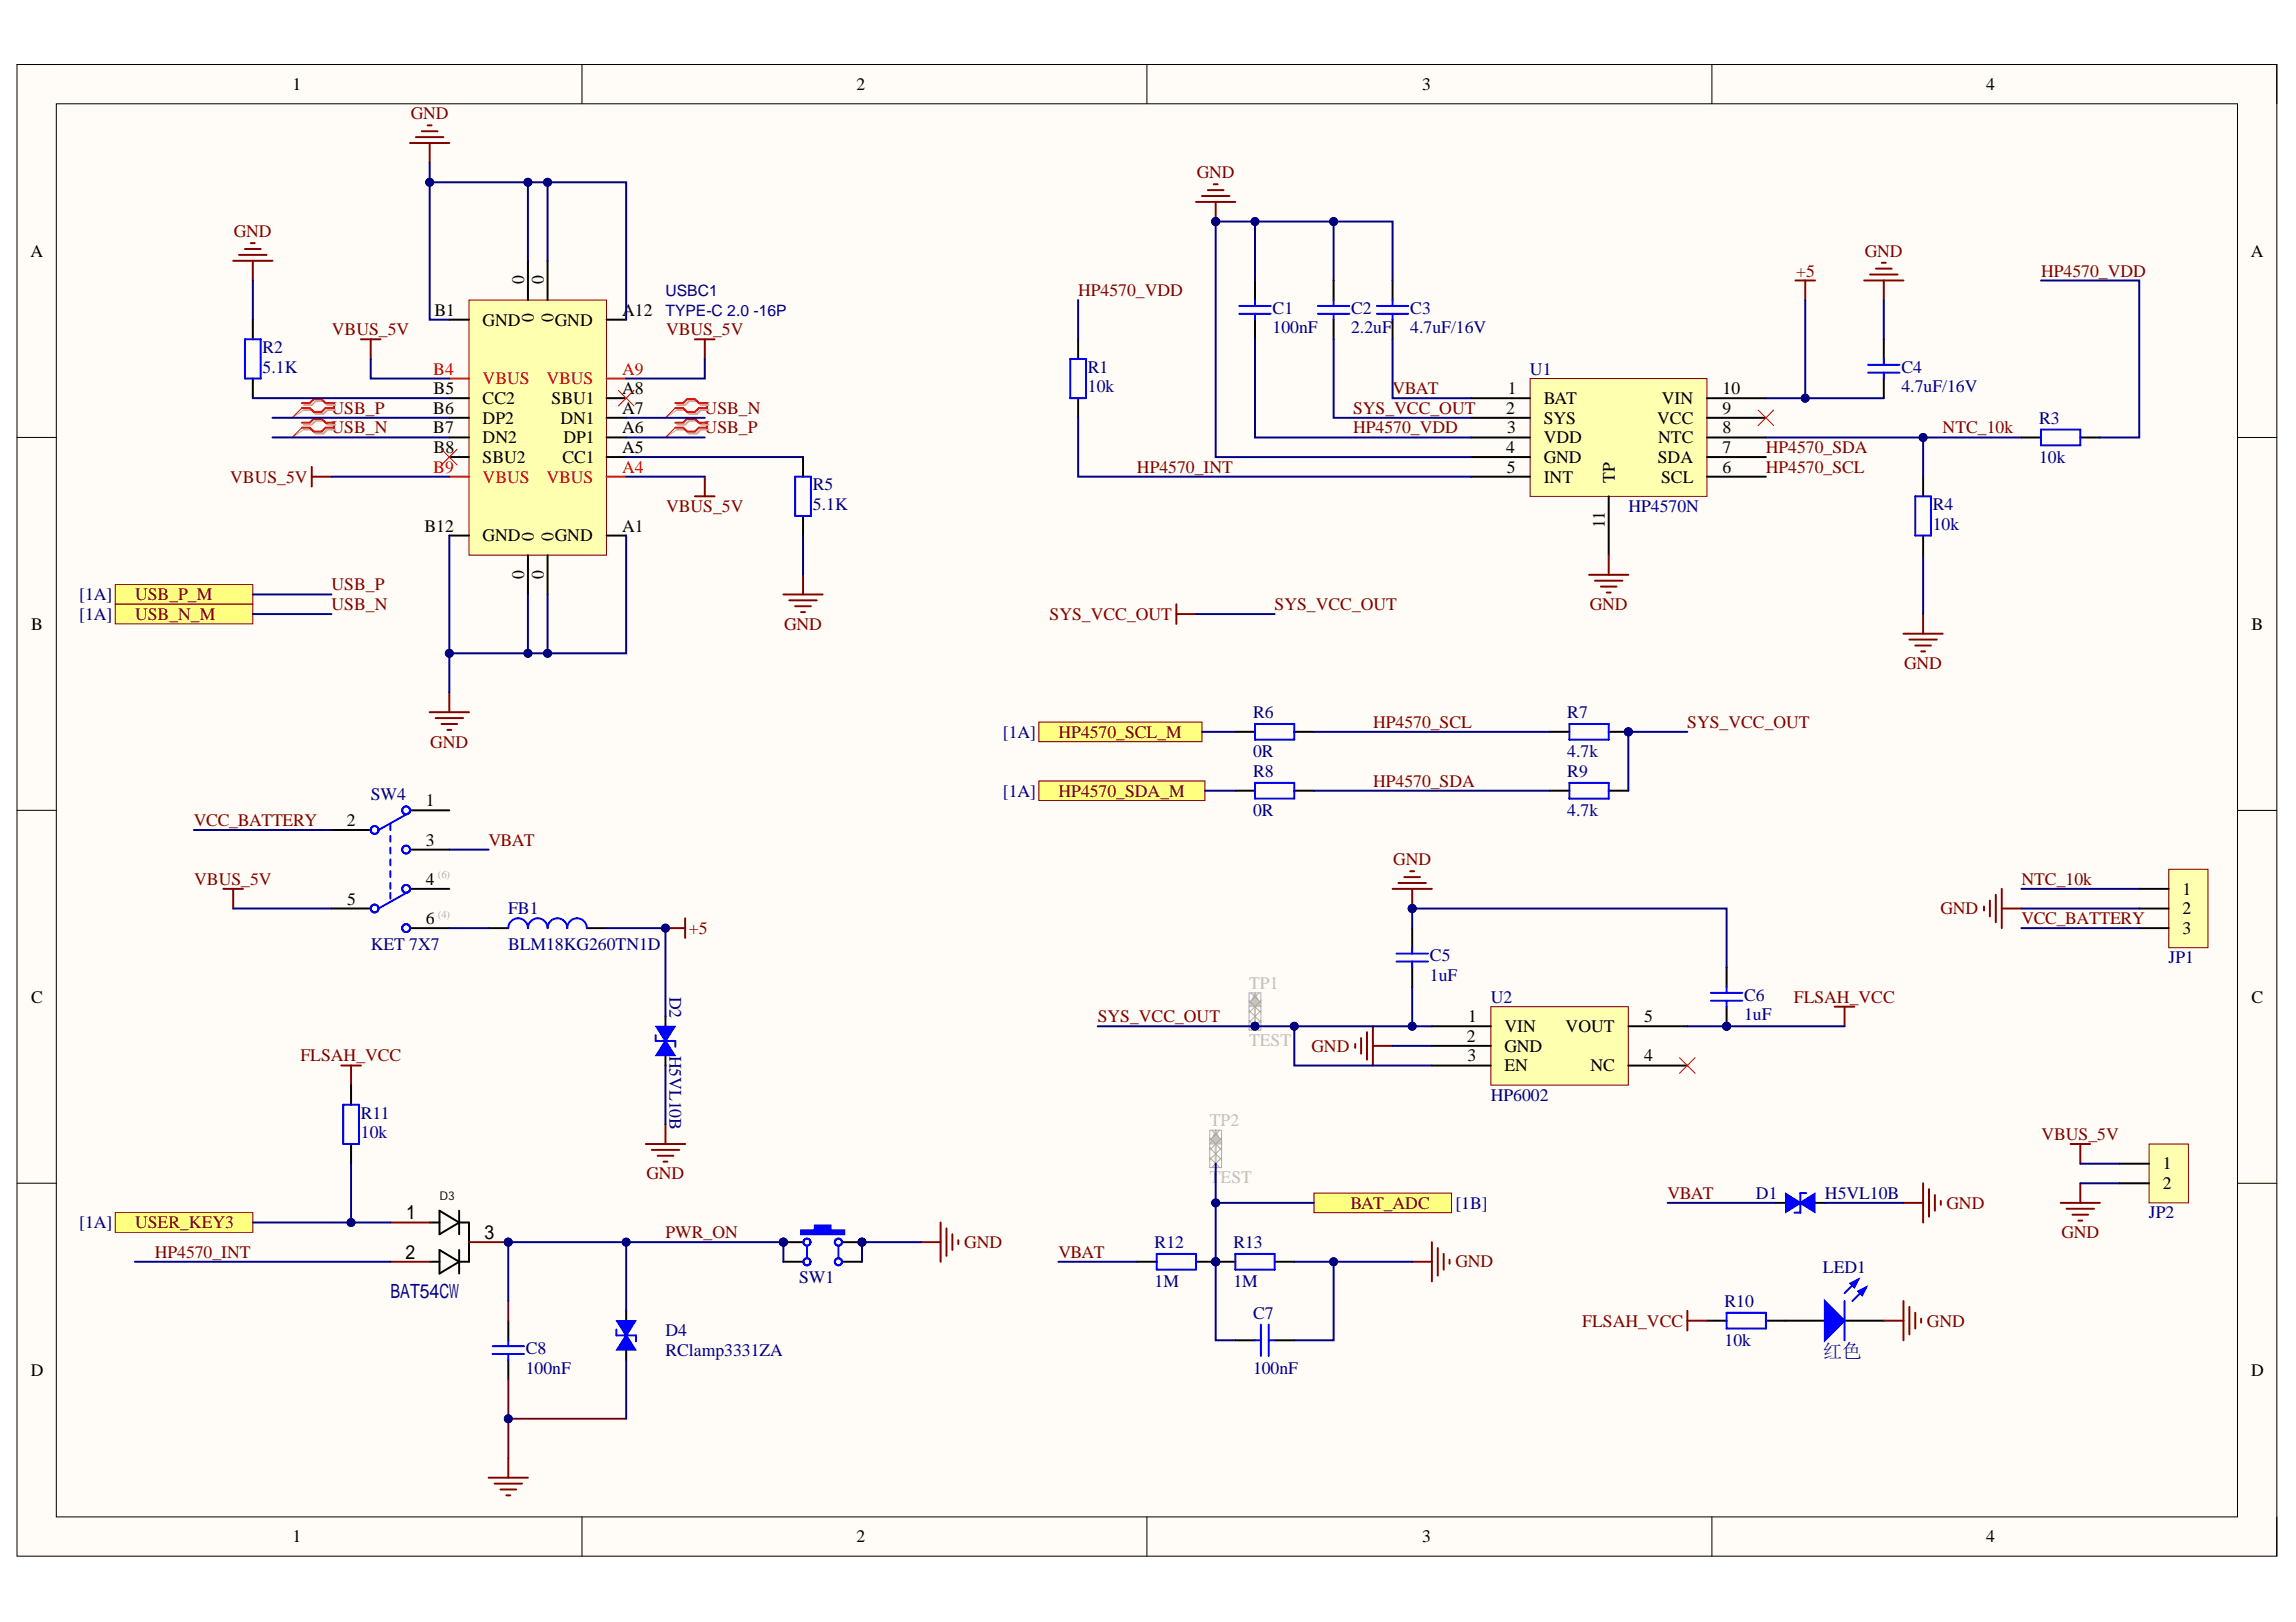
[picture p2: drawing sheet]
<svg xmlns="http://www.w3.org/2000/svg" width="297mm" height="210mm" viewBox="0 0 297 210" stroke-linecap="round" stroke-linejoin="round" font-family="sans-serif">
<defs><g id="words">
<g font-size="2.5" fill="#000080">
<text x="50.5" y="168">BAT54CW</text>
<text x="235.8" y="175.7">红色</text>
</g>
<g font-size="2.3">
<text x="37.9" y="11.7">1</text>
<text x="110.8" y="11.7">2</text>
<text x="184" y="11.7">3</text>
<text x="257" y="11.7">4</text>
<text x="3.9" y="33.2">A</text>
<text x="291.2" y="33.2">A</text>
<text x="56.2" y="40.9">B1</text>
<text x="67.8" y="36.8" transform="rotate(-90 67.8 36.8)">0</text>
<text x="69.1" y="41.7" transform="rotate(-90 69.1 41.7)">0</text>
<text x="70.4" y="36.8" transform="rotate(-90 70.4 36.8)">0</text>
<text x="71.6" y="41.7" transform="rotate(-90 71.6 41.7)">0</text>
<text x="80.5" y="40.9">A12</text>
<text x="62.4" y="42.1">GND</text>
<text x="71.8" y="42.1">GND</text>
<text x="56.1" y="53.5">B6</text>
<text x="56.1" y="51">B5</text>
<text x="62.4" y="52.3">CC2</text>
<text x="71.4" y="52.3">SBU1</text>
<text x="80.5" y="53.5">A7</text>
<text x="80.5" y="51">A8</text>
<text x="194.9" y="53.5">2</text>
<text x="195.1" y="51">1</text>
<text x="199.7" y="52.3">BAT</text>
<text x="215" y="52.3">VIN</text>
<text x="222.9" y="53.5">9</text>
<text x="222.9" y="51">10</text>
<text x="56.1" y="56.1">B7</text>
<text x="56.1" y="58.6">B8</text>
<text x="62.4" y="54.8">DP2</text>
<text x="62.4" y="57.3">DN2</text>
<text x="62.4" y="59.9">SBU2</text>
<text x="72.5" y="54.8">DN1</text>
<text x="72.8" y="59.9">CC1</text>
<text x="72.9" y="57.3">DP1</text>
<text x="80.5" y="58.6">A5</text>
<text x="80.5" y="56.1">A6</text>
<text x="194.9" y="58.6">4</text>
<text x="195" y="56.1">3</text>
<text x="199.7" y="54.8">SYS</text>
<text x="199.7" y="57.3">VDD</text>
<text x="199.7" y="59.9">GND</text>
<text x="214.4" y="54.8">VCC</text>
<text x="214.5" y="59.9">SDA</text>
<text x="214.5" y="57.3">NTC</text>
<text x="222.9" y="58.6">7</text>
<text x="222.9" y="56.1">8</text>
<text x="194.9" y="61.2">5</text>
<text x="199.7" y="62.5">INT</text>
<text x="208.9" y="62.5" transform="rotate(-90 208.9 62.5)">TP</text>
<text x="214.9" y="62.5">SCL</text>
<text x="222.9" y="61.2">6</text>
<text x="54.9" y="68.8">B12</text>
<text x="62.4" y="70.1">GND</text>
<text x="69.1" y="70.1" transform="rotate(-90 69.1 70.1)">0</text>
<text x="71.6" y="70.1" transform="rotate(-90 71.6 70.1)">0</text>
<text x="71.8" y="70.1">GND</text>
<text x="80.5" y="68.8">A1</text>
<text x="207.6" y="68.3" transform="rotate(-90 207.6 68.3)">11</text>
<text x="67.8" y="74.9" transform="rotate(-90 67.8 74.9)">0</text>
<text x="70.4" y="74.9" transform="rotate(-90 70.4 74.9)">0</text>
<text x="4" y="81.5">B</text>
<text x="291.3" y="81.5">B</text>
<text x="44.9" y="106.9">2</text>
<text x="55.1" y="104.3">1</text>
<text x="55.1" y="109.4">3</text>
<text x="44.9" y="117.1">5</text>
<text x="55.1" y="114.5">4</text>
<text x="55.1" y="119.6">6</text>
<text x="282.3" y="115.8">1</text>
<text x="282.3" y="118.3">2</text>
<text x="282.3" y="120.9">3</text>
<text x="4" y="129.7">C</text>
<text x="291.3" y="129.7">C</text>
<text x="189.8" y="134.8">2</text>
<text x="189.9" y="137.4">3</text>
<text x="189.9" y="132.3">1</text>
<text x="194.6" y="133.5">VIN</text>
<text x="194.6" y="136.1">GND</text>
<text x="202.5" y="133.5">VOUT</text>
<text x="212.7" y="132.3">5</text>
<text x="212.7" y="137.4">4</text>
<text x="194.6" y="138.6">EN</text>
<text x="205.8" y="138.6">NC</text>
<text x="279.8" y="151.3">1</text>
<text x="279.8" y="153.9">2</text>
<text x="4" y="178">D</text>
<text x="291.2" y="178">D</text>
<text x="37.9" y="199.6">1</text>
<text x="110.8" y="199.6">2</text>
<text x="184" y="199.6">3</text>
<text x="257" y="199.6">4</text>
</g>
<g font-size="2.3" fill="#800000">
<text x="53.1" y="15.5">GND</text>
<text x="154.8" y="23.1">GND</text>
<text x="30.2" y="30.7">GND</text>
<text x="232.4" y="35.8">+5</text>
<text x="241.3" y="33.2">GND</text>
<text x="264.1" y="35.8">HP4570_VDD</text>
<text x="139.5" y="38.3">HP4570_VDD</text>
<text x="42.9" y="43.4">VBUS_5V</text>
<text x="86.2" y="43.4">VBUS_5V</text>
<text x="42.9" y="53.5">USB_P</text>
<text x="91.2" y="53.5">USB_N</text>
<text x="175.1" y="53.5">SYS_VCC_OUT</text>
<text x="180.2" y="51">VBAT</text>
<text x="42.9" y="56.1">USB_N</text>
<text x="91.2" y="56.1">USB_P</text>
<text x="175.1" y="56.1">HP4570_VDD</text>
<text x="228.4" y="58.6">HP4570_SDA</text>
<text x="251.3" y="56.1">NTC_10k</text>
<text x="29.8" y="62.5">VBUS_5V</text>
<text x="147.1" y="61.2">HP4570_INT</text>
<text x="228.4" y="61.2">HP4570_SCL</text>
<text x="86.2" y="66.3">VBUS_5V</text>
<text x="17.5" y="77.7">USB_P_M</text>
<text x="42.9" y="76.4">USB_P</text>
<text x="17.5" y="80.2">USB_N_M</text>
<text x="42.9" y="78.9">USB_N</text>
<text x="101.4" y="81.5">GND</text>
<text x="135.8" y="80.2">SYS_VCC_OUT</text>
<text x="164.9" y="78.9">SYS_VCC_OUT</text>
<text x="205.7" y="78.9">GND</text>
<text x="246.3" y="86.6">GND</text>
<text x="136.9" y="95.5">HP4570_SCL_M</text>
<text x="177.6" y="94.2">HP4570_SCL</text>
<text x="218.3" y="94.2">SYS_VCC_OUT</text>
<text x="55.7" y="96.7">GND</text>
<text x="177.6" y="101.8">HP4570_SDA</text>
<text x="25.1" y="106.9">VCC_BATTERY</text>
<text x="136.9" y="103.1">HP4570_SDA_M</text>
<text x="63.2" y="109.4">VBAT</text>
<text x="180.3" y="112">GND</text>
<text x="25.1" y="114.5">VBUS_5V</text>
<text x="251" y="118.3">GND</text>
<text x="261.5" y="119.6">VCC_BATTERY</text>
<text x="261.5" y="114.5">NTC_10k</text>
<text x="89.1" y="120.9">+5</text>
<text x="232.1" y="129.7">FLSAH_VCC</text>
<text x="38.9" y="137.4">FLSAH_VCC</text>
<text x="142" y="132.3">SYS_VCC_OUT</text>
<text x="169.7" y="136.1">GND</text>
<text x="264.1" y="147.5">VBUS_5V</text>
<text x="83.6" y="152.6">GND</text>
<text x="215.7" y="155.1">VBAT</text>
<text x="17.5" y="159">USER_KEY3</text>
<text x="86.1" y="160.2">PWR_ON</text>
<text x="124.8" y="161.5">GND</text>
<text x="174.7" y="156.4">BAT_ADC</text>
<text x="251.8" y="156.4">GND</text>
<text x="266.7" y="160.2">GND</text>
<text x="20" y="162.8">HP4570_INT</text>
<text x="136.9" y="162.8">VBAT</text>
<text x="188.3" y="164">GND</text>
<text x="204.7" y="171.7">FLSAH_VCC</text>
<text x="249.3" y="171.7">GND</text>
</g>
<g font-size="2.3" fill="#000080">
<text x="164.6" y="40.6">C1</text>
<text x="174.8" y="40.6">C2</text>
<text x="182.5" y="40.6">C3</text>
<text x="34" y="45.7">R2</text>
<text x="164.6" y="43.1">100nF</text>
<text x="174.8" y="43.1">2.2uF</text>
<text x="182.5" y="43.1">4.7uF/16V</text>
<text x="34" y="48.2">5.1K</text>
<text x="140.7" y="48.2">R1</text>
<text x="140.7" y="50.8">10k</text>
<text x="197.9" y="48.5">U1</text>
<text x="246" y="48.2">C4</text>
<text x="246" y="50.8">4.7uF/16V</text>
<text x="263.8" y="54.8">R3</text>
<text x="263.8" y="59.9">10k</text>
<text x="105.2" y="63.5">R5</text>
<text x="105.2" y="66">5.1K</text>
<text x="210.7" y="66.3">HP4570N</text>
<text x="250.1" y="66">R4</text>
<text x="250.1" y="68.5">10k</text>
<text x="10.2" y="77.7">[1A]</text>
<text x="10.2" y="80.2">[1A]</text>
<text x="129.7" y="95.5">[1A]</text>
<text x="162.1" y="92.9">R6</text>
<text x="202.8" y="92.9">R7</text>
<text x="162.1" y="98">0R</text>
<text x="162.1" y="100.5">R8</text>
<text x="202.8" y="98">4.7k</text>
<text x="202.8" y="100.5">R9</text>
<text x="48" y="103.6">SW4</text>
<text x="129.7" y="103.1">[1A]</text>
<text x="162.1" y="105.6">0R</text>
<text x="202.8" y="105.6">4.7k</text>
<text x="65.7" y="118.3">FB1</text>
<text x="48" y="122.9">KET 7X7</text>
<text x="65.7" y="122.9">BLM18KG260TN1D</text>
<text x="185" y="124.4">C5</text>
<text x="280.6" y="124.7">JP1</text>
<text x="86.6" y="129" transform="rotate(90 86.6 129)">D2</text>
<text x="185" y="127">1uF</text>
<text x="192.9" y="129.7">U2</text>
<text x="225.6" y="129.5">C6</text>
<text x="86.6" y="136.6" transform="rotate(90 86.6 136.6)">H5VL10B</text>
<text x="225.6" y="132">1uF</text>
<text x="192.9" y="142.5">HP6002</text>
<text x="46.7" y="144.7">R11</text>
<text x="46.7" y="147.3">10k</text>
<text x="227.2" y="155.1">D1</text>
<text x="236.1" y="155.1">H5VL10B</text>
<text x="10.2" y="159">[1A]</text>
<text x="149.4" y="161.5">R12</text>
<text x="159.6" y="161.5">R13</text>
<text x="188.3" y="156.4">[1B]</text>
<text x="278" y="157.7">JP2</text>
<text x="103.4" y="166.1">SW1</text>
<text x="149.4" y="166.6">1M</text>
<text x="159.6" y="166.6">1M</text>
<text x="235.8" y="164.8">LED1</text>
<text x="86.1" y="172.9">D4</text>
<text x="162.1" y="170.7">C7</text>
<text x="223.1" y="169.1">R10</text>
<text x="68" y="175.2">C8</text>
<text x="68" y="177.8">100nF</text>
<text x="86.1" y="175.5">RClamp3331ZA</text>
<text x="162.1" y="177.8">100nF</text>
<text x="223.1" y="174.2">10k</text>
</g>
<g font-size="2.3" fill="#f00">
<text x="56.1" y="48.5">B4</text>
<text x="62.4" y="49.7">VBUS</text>
<text x="70.7" y="49.7">VBUS</text>
<text x="80.5" y="48.5">A9</text>
<text x="56.1" y="61.2">B9</text>
<text x="62.4" y="62.5">VBUS</text>
<text x="70.7" y="62.5">VBUS</text>
<text x="80.5" y="61.2">A4</text>
</g>
<g font-size="2.3" fill="#bfbebc">
<text x="161.6" y="128">TP1</text>
<text x="161.6" y="135.3">TEST</text>
<text x="156.5" y="145.8">TP2</text>
<text x="156.5" y="153.1">TEST</text>
</g>
<g font-size="2" fill="#000080">
<text x="86.1" y="38.4">USBC1</text>
<text x="86.1" y="40.9">TYPE-C 2.0 -16P</text>
</g>
<text font-size="1.6" x="56.9" y="155.3">D3</text>
<g font-size="1.4" fill="#b2b0ad">
<text x="56.6" y="113.7">(6)</text>
<text x="56.6" y="118.8">(4)</text>
</g>
</g></defs>
<path d="M2.2 8.3h292.4v193.1h-292.4z" fill-rule="evenodd" fill="#fffcf8"/>
<path d="M2.2 8.3h292.4v193.1h-292.4z" fill="none" stroke="#000" stroke-width=".13"/>
<path d="M7.3 13.4h282.2v182.9h-282.2z" fill-rule="evenodd" fill="#fffcf8"/>
<g fill="none" stroke="#000" stroke-width=".13">
<path d="M2.2 8.3h5.1M7.3 13.4h282.2v182.9h-282.2zM75.3 8.3v5.1M148.4 8.3v5.1M221.5 8.3v5.1M289.5 8.3h5.1v5.1M2.2 56.6h5.1M289.5 56.6h5.1M2.2 104.9h5.1M289.5 104.9h5.1M2.2 153.1h5.1M289.5 153.1h5.1"/>
<path d="M75.3 196.3v5.1M148.4 196.3v5.1M221.5 196.3v5.1M294.6 196.3v5.1"/>
</g>
<path d="M197.9 49h22.9v15.2h-22.9z" fill-rule="evenodd" fill="#ffffb0"/>
<path d="M197.9 49h22.9v15.2h-22.9z" fill="none" stroke="#800000" stroke-width=".13"/>
<g fill="none" stroke="#000" stroke-width=".25">
<path d="M162.4 36.3v2.5M180.2 36.3v2.5M162.4 41.4v2.5M180.2 41.4v2.5M190.3 51.5h7.6M190.3 54.1h7.6M190.3 56.6h7.6M190.3 59.2h7.6M220.8 51.5h7.7M220.8 54.1h7.7M220.8 56.6h7.7M220.8 59.2h7.7"/>
<path d="M243.7 43.9v2.6M243.7 49v2.5M190.3 61.7h7.6M208.1 64.2v7.7M220.8 61.7h7.7"/>
</g>
<path d="M160.3 39.6h4.1M162.4 38.8v.8M178.1 39.6h4.1M180.2 38.8v.8M160.3 40.6h4.1M162.4 40.6v.8M178.1 40.6h4.1M180.2 40.6v.8M241.7 48.2h4.1M241.7 47.2h4.1M243.7 46.5v.7M243.7 48.2v.8" fill="none" stroke="#00f" stroke-width=".25"/>
<g fill="none" stroke="#800000" stroke-width=".25">
<path d="M154.7 26.1h5.1M155.5 25.4h3.6M156.3 24.6h2M157 23.8h.5M157.3 26.1v2.6M241.2 36.3h5.1M241.9 35.5h3.6M242.7 34.8h2M243.5 34h.5M243.7 36.3v2.5M205.6 74.4h5.1M206.3 75.1h3.6"/>
<path d="M207.1 75.9h2M207.9 76.7h.5M208.1 71.9v2.5"/>
</g>
<circle cx="157.3" cy="28.7" r=".51" fill="#000080"/>
<circle cx="157.3" cy="28.7" r=".51" fill="none" stroke="#000080" stroke-width=".13"/>
<path d="M172.5 36.3v2.5M172.5 41.4v2.5M261.5 56.6h2.5M269.1 56.6h2.6" fill="none" stroke="#000" stroke-width=".25"/>
<path d="M170.5 39.6h4.1M172.5 38.8v.8M170.5 40.6h4.1M172.5 40.6v.8M264 55.6h5.1v2h-5.1z" fill="none" stroke="#00f" stroke-width=".25"/>
<path d="M232.3 36.3h2.5M233.5 36.3v2.5" fill="none" stroke="#800000" stroke-width=".25"/>
<path d="M227.4 53.1l2.1 2M229.5 53.1l-2.1 2" fill="none" stroke="#f00" stroke-width=".13"/>
<path d="M280.6 112.5h5.1v10.1h-5.1z" fill-rule="evenodd" fill="#ffffb0"/>
<path d="M280.6 112.5h5.1v10.1h-5.1z" fill="none" stroke="#800000" stroke-width=".13"/>
<path d="M276.8 115h3.8M276.8 117.6h3.8M276.8 120.1h3.8" fill="none" stroke="#000" stroke-width=".25"/>
<path d="M192.9 130.3h17.8v10.1h-17.8z" fill-rule="evenodd" fill="#ffffb0"/>
<path d="M192.9 130.3h17.8v10.1h-17.8z" fill="none" stroke="#800000" stroke-width=".13"/>
<path d="M185.2 132.8h7.7M185.2 135.3h7.7M185.2 137.9h7.7M210.7 132.8h7.6M210.7 137.9h7.6" fill="none" stroke="#000" stroke-width=".25"/>
<path d="M180.2 115h5M180.9 114.3h3.6M181.7 113.5h2M182.4 112.7h.6M182.7 115v2.6M175.3 135.1v.5M176.1 134.3v2.1M176.8 133.6v3.5M177.6 132.8v5.1M177.6 135.3h2.6M237.4 130.3h2.5M238.6 130.3v2.5" fill="none" stroke="#800000" stroke-width=".25"/>
<path d="M217.3 136.9l2 2M219.3 136.9l-2 2" fill="none" stroke="#f00" stroke-width=".13"/>
<circle cx="182.7" cy="117.6" r=".51" fill="#000080"/>
<circle cx="182.7" cy="117.6" r=".51" fill="none" stroke="#000080" stroke-width=".13"/>
<path d="M182.7 120.1v2.5M182.7 125.2v2.5" fill="none" stroke="#000" stroke-width=".25"/>
<path d="M180.7 124.4h4M180.7 123.4h4M182.7 122.6v.8M182.7 124.4v.8" fill="none" stroke="#00f" stroke-width=".25"/>
<circle cx="223.4" cy="132.8" r=".51" fill="#000080"/>
<circle cx="223.4" cy="132.8" r=".51" fill="none" stroke="#000080" stroke-width=".13"/>
<path d="M223.4 125.2v2.5M223.4 130.3v2.5" fill="none" stroke="#000" stroke-width=".25"/>
<circle cx="223.4" cy="132.8" r=".51" fill="#000080"/>
<circle cx="223.4" cy="132.8" r=".51" fill="none" stroke="#000080" stroke-width=".13"/>
<path d="M221.3 129.5h4.1M221.3 128.5h4.1M223.4 127.7v.8M223.4 129.5v.8" fill="none" stroke="#00f" stroke-width=".25"/>
<path d="M278 148h5.1v7.7h-5.1z" fill-rule="evenodd" fill="#ffffb0"/>
<path d="M278 148h5.1v7.7h-5.1z" fill="none" stroke="#800000" stroke-width=".13"/>
<path d="M274.2 150.6h3.8M274.2 153.1h3.8" fill="none" stroke="#000" stroke-width=".25"/>
<path d="M266.6 155.7h5.1M267.4 156.4h3.5M268.1 157.2h2.1M268.9 158h.5M269.1 153.1v2.6" fill="none" stroke="#800000" stroke-width=".25"/>
<path d="M60.7 38.8h17.8v33h-17.8z" fill-rule="evenodd" fill="#ffffb0"/>
<path d="M60.7 38.8h17.8v33h-17.8z" fill="none" stroke="#800000" stroke-width=".13"/>
<g fill="none" stroke="#000" stroke-width=".25">
<path d="M68.3 33.7v5.1M70.8 33.7v5.1M32.7 41.4v2.5M32.7 49v2.5M58.1 41.4h2.6M58.1 51.5h2.6M58.1 54.1h2.6M58.1 56.6h2.6M58.1 59.1h2.6M78.5 41.4h2.5M78.5 51.5h2.5M78.5 54.1h2.5"/>
<path d="M78.5 56.6h2.5M78.5 59.1h2.5M103.9 59.1v2.6M58.1 69.3h2.6M68.3 71.8v5.1M70.8 71.8v5.1M78.5 69.3h2.5M103.9 66.8v2.5M248.8 61.7v2.5M248.8 69.3v2.6M231 170.9h5.1M238.6 170.9h5.1"/>
</g>
<path d="M39.1 52.2h1l.5-.5h1l.5 .5h1M39.1 52.8h1l.5 .5h1l.5-.5h1M39.1 54.7h1l.5-.5h1l.5 .5h1M39.1 55.3h1l.5 .5h1l.5-.5h1M58.1 49h2.6M78.5 49h2.5M87.4 52.2h1l.5-.5h1l.5 .5h1M87.4 52.8h1l.5 .5h1l.5-.5h1M87.4 54.7h1l.5-.5h1l.5 .5h1M87.4 55.3h1l.5 .5h1l.5-.5h1M58.1 61.7h2.6M78.5 61.7h2.5" fill="none" stroke="#f00" stroke-width=".25"/>
<g fill="none" stroke="#800000" stroke-width=".25">
<path d="M53 18.5h5.1M53.8 17.7h3.6M54.6 17h2M55.3 16.2h.5M55.6 18.5v2.5M30.2 33.7h5M30.9 33h3.6M31.7 32.2h2M32.5 31.5h.5M32.7 33.7v2.6M101.3 76.9h5.1M102.1 77.7h3.6"/>
<path d="M102.9 78.5h2M103.6 79.2h.5M103.9 74.4v2.5M248.8 79.5v2.5M55.6 92.2h5.1M56.4 92.9h3.5M57.1 93.7h2M57.9 94.5h.5M58.1 89.6v2.6M246.3 82h5M247 82.8h3.6M247.8 83.5h2"/>
<path d="M248.5 84.3h.6"/>
</g>
<path d="M31.7 43.9h2v5.1h-2zM102.9 61.7h2v5.1h-2zM247.8 64.2h2v5.1h-2z" fill="none" stroke="#00f" stroke-width=".25"/>
<path d="M39.1 52.8l-1.3 1.3M39.1 55.3l-1.3 1.3M57.1 58.1l2 2.1M59.1 58.1l-2 2.1M80 50.5l2 2M82 50.5l-2 2M87.4 52.8l-1.3 1.3M87.4 55.3l-1.3 1.3" fill="none" stroke="#f00" stroke-width=".13"/>
<path d="M39.3 52.4h1l.5-.5h1.1l.5 .5h1M39.3 53.1h1l.5 .5h1.1l.5-.5h1M39.3 55h1l.5-.5h1.1l.5 .5h1M39.3 55.6h1l.5 .5h1.1l.5-.5h1M87.6 52.4h1l.5-.5h1.1l.5 .5h1M87.6 53.1h1l.5 .5h1.1l.5-.5h1M87.6 55h1l.5-.5h1.1l.5 .5h1M87.6 55.6h1l.5 .5h1.1l.5-.5h1" fill="none" stroke="#d0a19e" stroke-width=".25"/>
<path d="M39.3 53.1l-1.5 1M39.3 55.6l-1.5 1M87.6 53.1l-1.5 1M87.6 55.6l-1.5 1" fill="none" stroke="#d0a19e" stroke-width=".13"/>
<path d="M236.1 168.4l2.5 2.5-2.5 2.5z" fill="#00f"/>
<path d="M236.1 168.4l2.5 2.5-2.5 2.5zM240.4 165.6l-1.8 1.8M241.4 166.6l-1.8 1.8" fill="none" stroke="#00f" stroke-width=".25"/>
<path d="M240.4 167.1l1-.5-.5 1z" fill="#00f"/>
<path d="M240.4 167.1l1-.5-.5 1z" fill="none" stroke="#00f" stroke-width=".25"/>
<path d="M239.4 166.1l1-.5-.5 1z" fill="#00f"/>
<path d="M223.4 169.9h5.1v2h-5.1zM238.6 168.4v5M239.4 166.1l1-.5-.5 1z" fill="none" stroke="#00f" stroke-width=".25"/>
<path d="M220.8 170.9h2.6M228.5 170.9h2.5" fill="none" stroke="#000" stroke-width=".25"/>
<path d="M218.3 170.9h2.5M218.3 169.6v2.6M243.7 170.9h2.6M246.3 168.4v5M247 169.1v3.6M247.8 169.9v2M248.5 170.6v.6" fill="none" stroke="#800000" stroke-width=".25"/>
<circle cx="157.3" cy="163.3" r=".51" fill="#000080"/>
<circle cx="157.3" cy="163.3" r=".51" fill="none" stroke="#000080" stroke-width=".13"/>
<path d="M154.7 163.3h2.6" fill="none" stroke="#000" stroke-width=".25"/>
<circle cx="157.3" cy="163.3" r=".51" fill="#000080"/>
<circle cx="157.3" cy="163.3" r=".51" fill="none" stroke="#000080" stroke-width=".13"/>
<path d="M147.1 163.3h2.5" fill="none" stroke="#000" stroke-width=".25"/>
<path d="M149.6 162.3h5.1v2h-5.1z" fill="none" stroke="#00f" stroke-width=".25"/>
<circle cx="157.3" cy="163.3" r=".51" fill="#000080"/>
<circle cx="157.3" cy="163.3" r=".51" fill="none" stroke="#000080" stroke-width=".13"/>
<path d="M157.3 163.3h2.5" fill="none" stroke="#000" stroke-width=".25"/>
<circle cx="157.3" cy="163.3" r=".51" fill="#000080"/>
<circle cx="157.3" cy="163.3" r=".51" fill="none" stroke="#000080" stroke-width=".13"/>
<path d="M63.2 120.1h2.6M75.9 120.1h2.6M86.1 131.5v1.3M86.1 136.6v1.3M164.9 163.3h2.5" fill="none" stroke="#000" stroke-width=".25"/>
<path d="M65.8 120.1a1.27 1.27 0 0 1 1.2-1.3 1.27 1.27 0 0 1 1.3 1.3 1.27 1.27 0 0 1 1.3-1.3 1.27 1.27 0 0 1 1.2 1.3 1.27 1.27 0 0 1 1.3-1.3 1.27 1.27 0 0 1 1.3 1.3 1.27 1.27 0 0 1 1.3-1.3 1.27 1.27 0 0 1 1.2 1.3M159.8 162.3h5.1v2h-5.1z" fill="none" stroke="#00f" stroke-width=".25"/>
<path d="M83.6 148h5M84.3 148.8h3.6M85.1 149.6h2M85.8 150.3h.5M86.1 145.5v2.5M182.7 163.3h2.5M185.2 160.7v5.1M186 161.5v3.6M186.8 162.3v2M187.5 163v.5" fill="none" stroke="#800000" stroke-width=".25"/>
<path d="M84.8 132.8h2.6l-1.3 2z" fill="#00f"/>
<path d="M84.8 132.8h2.6l-1.3 2z" fill="none" stroke="#00f" stroke-width=".13"/>
<path d="M86.1 134.6l1.3 2h-2.6z" fill="#00f"/>
<path d="M86.1 134.6l1.3 2h-2.6z" fill="none" stroke="#00f" stroke-width=".13"/>
<path d="M84.8 134v.7h2.6v.8" fill="none" stroke="#00f" stroke-width=".25"/>
<path d="M88.6 118.8v2.6M86.1 120.1h2.5" fill="none" stroke="#800000" stroke-width=".25"/>
<circle cx="86.1" cy="120.1" r=".51" fill="#000080"/>
<circle cx="86.1" cy="120.1" r=".51" fill="none" stroke="#000080" stroke-width=".13"/>
<g fill="none" stroke="#800000" stroke-width=".25">
<path d="M46.7 43.9h2.5M48 43.9v2.5M89.9 43.9h2.5M91.2 43.9v2.6M40.3 60.4v2.6M40.3 61.7h2.6M89.9 64.2h2.5M91.2 61.7v2.5M246.3 155.7h2.5M248.8 153.1v5.1M249.6 153.9v3.6M250.3 154.7v2"/>
<path d="M251.1 155.4v.5M267.9 148h2.5M269.1 148v2.6"/>
</g>
<path d="M229.7 155.7h1.3M234.8 155.7h1.3" fill="none" stroke="#000" stroke-width=".25"/>
<path d="M231 154.4l2 1.3-2 1.2z" fill="#00f"/>
<path d="M231 154.4l2 1.3-2 1.2z" fill="none" stroke="#00f" stroke-width=".13"/>
<path d="M232.8 155.7l2-1.3v2.5z" fill="#00f"/>
<path d="M232.8 155.7l2-1.3v2.5z" fill="none" stroke="#00f" stroke-width=".13"/>
<path d="M233.7 154.4h-.8v2.5h-.7" fill="none" stroke="#00f" stroke-width=".25"/>
<path d="M14.9 156.9h17.8v2.6h-17.8z" fill-rule="evenodd" fill="#ffff80"/>
<path d="M14.9 156.9h17.8v2.6h-17.8z" fill="none" stroke="#800000" stroke-width=".13"/>
<path d="M134.4 93.4h21.1v2.6h-21.1z" fill-rule="evenodd" fill="#ffff80"/>
<path d="M134.4 93.4h21.1v2.6h-21.1z" fill="none" stroke="#800000" stroke-width=".13"/>
<path d="M134.4 101.1h21.5v2.5h-21.5z" fill-rule="evenodd" fill="#ffff80"/>
<path d="M134.4 101.1h21.5v2.5h-21.5z" fill="none" stroke="#800000" stroke-width=".13"/>
<path d="M14.9 75.7h17.8v2.5h-17.8z" fill-rule="evenodd" fill="#ffff80"/>
<path d="M14.9 75.7h17.8v2.5h-17.8z" fill="none" stroke="#800000" stroke-width=".13"/>
<path d="M14.9 78.2h17.8v2.5h-17.8z" fill-rule="evenodd" fill="#ffff80"/>
<path d="M14.9 78.2h17.8v2.5h-17.8z" fill="none" stroke="#800000" stroke-width=".13"/>
<path d="M170 154.4h17.8v2.5h-17.8z" fill-rule="evenodd" fill="#ffff80"/>
<path d="M170 154.4h17.8v2.5h-17.8z" fill="none" stroke="#800000" stroke-width=".13"/>
<circle cx="210.7" cy="94.7" r=".51" fill="#000080"/>
<circle cx="210.7" cy="94.7" r=".51" fill="none" stroke="#000080" stroke-width=".13"/>
<path d="M200.5 94.7h2.5M208.1 94.7h2.6" fill="none" stroke="#000" stroke-width=".25"/>
<circle cx="210.7" cy="94.7" r=".51" fill="#000080"/>
<circle cx="210.7" cy="94.7" r=".51" fill="none" stroke="#000080" stroke-width=".13"/>
<path d="M203 93.7h5.1v2h-5.1zM203 101.3h5.1v2.1h-5.1z" fill="none" stroke="#00f" stroke-width=".25"/>
<path d="M200.5 102.3h2.5M208.1 102.3h2.6" fill="none" stroke="#000" stroke-width=".25"/>
<path d="M63.2 191.2h5.1M64 192h3.5M64.7 192.8h2.1M65.5 193.5h.5M65.8 188.7v2.5" fill="none" stroke="#800000" stroke-width=".25"/>
<circle cx="65.8" cy="160.7" r=".51" fill="#000080"/>
<circle cx="65.8" cy="160.7" r=".51" fill="none" stroke="#000080" stroke-width=".13"/>
<path d="M55.6 158.2h1.3M56.9 156.7l2.5 1.5-2.5 1.5zM59.4 156.7v3M59.4 158.2h1.3v5.1h-1.3M55.6 163.3h1.3M56.9 161.8l2.5 1.5-2.5 1.5zM59.4 161.8v3" fill="none" stroke="#000" stroke-width=".25"/>
<path d="M50.5 158.2h5.1M60.7 160.7h5.1" fill="none" stroke="#800" stroke-width=".25"/>
<circle cx="65.8" cy="160.7" r=".51" fill="#000080"/>
<circle cx="65.8" cy="160.7" r=".51" fill="none" stroke="#000080" stroke-width=".13"/>
<path d="M50.5 163.3h5.1" fill="none" stroke="#800" stroke-width=".25"/>
<path d="M81 169.6v1.3M81 174.7v1.3" fill="none" stroke="#000" stroke-width=".25"/>
<path d="M81 172.7l1.3 2h-2.6z" fill="#00f"/>
<path d="M81 172.7l1.3 2h-2.6z" fill="none" stroke="#00f" stroke-width=".13"/>
<path d="M79.7 170.9h2.6l-1.3 2z" fill="#00f"/>
<path d="M79.7 170.9h2.6l-1.3 2z" fill="none" stroke="#00f" stroke-width=".13"/>
<path d="M79.7 172.1v.7h2.6v.8" fill="none" stroke="#00f" stroke-width=".25"/>
<circle cx="162.4" cy="132.8" r=".51" fill="#000080"/>
<circle cx="162.4" cy="132.8" r=".51" fill="none" stroke="#000080" stroke-width=".13"/>
<path d="M162.4 130.3v2.5" fill="none" stroke="#bfbebc" stroke-width=".25"/>
<circle cx="162.4" cy="132.8" r=".51" fill="#000080"/>
<circle cx="162.4" cy="132.8" r=".51" fill="none" stroke="#000080" stroke-width=".13"/>
<path d="M162.4 128.5l.7 1.8h-1.5z" fill="#bfbebc"/>
<path d="M162.4 128.5l.7 1.8h-1.5z" fill="none" stroke="#bfbebc" stroke-width=".13"/>
<path d="M161.6 128.5h1.5v4.8h-1.5zM161.6 132l1.3 1.3M161.6 130.8l1.5 1.5M161.6 129.5l1.5 1.5M161.9 128.5l1.2 1.3M162.9 128.5l-1.3 1.3M163.1 129.5l-1.5 1.5M163.1 130.8l-1.5 1.5M163.1 132l-1.2 1.3" fill="none" stroke="#a9a9a9" stroke-width=".13"/>
<path d="M157.3 148v2.6" fill="none" stroke="#bfbebc" stroke-width=".25"/>
<path d="M157.3 146.3l.7 1.7h-1.5z" fill="#bfbebc"/>
<path d="M157.3 146.3l.7 1.7h-1.5z" fill="none" stroke="#bfbebc" stroke-width=".13"/>
<path d="M156.5 146.3h1.5v4.8h-1.5zM156.5 149.8l1.3 1.3M156.5 148.6l1.5 1.5M156.5 147.3l1.5 1.5M156.8 146.3l1.2 1.2M157.8 146.3l-1.3 1.2M158 147.3l-1.5 1.5M158 148.6l-1.5 1.5M158 149.8l-1.2 1.3" fill="none" stroke="#a9a9a9" stroke-width=".13"/>
<circle cx="101.3" cy="160.7" r=".51" fill="#000080"/>
<circle cx="101.3" cy="160.7" r=".51" fill="none" stroke="#000080" stroke-width=".13"/>
<circle cx="111.5" cy="160.7" r=".51" fill="#000080"/>
<circle cx="111.5" cy="160.7" r=".51" fill="none" stroke="#000080" stroke-width=".13"/>
<path d="M101.3 160.7h2.6" fill="none" stroke="#000" stroke-width=".25"/>
<circle cx="101.3" cy="160.7" r=".51" fill="#000080"/>
<circle cx="101.3" cy="160.7" r=".51" fill="none" stroke="#000080" stroke-width=".13"/>
<path d="M109 160.7h2.5" fill="none" stroke="#000" stroke-width=".25"/>
<circle cx="111.5" cy="160.7" r=".51" fill="#000080"/>
<circle cx="111.5" cy="160.7" r=".51" fill="none" stroke="#000080" stroke-width=".13"/>
<g fill="none" stroke="#00f" stroke-width=".25">
<circle cx="104.4" cy="160.7" r=".46"/>
<circle cx="108.5" cy="160.7" r=".46"/>
</g>
<path d="M103.6 159.2h1.8v-.6h2.1v.6h1.7v.5h-5.6z" fill-rule="evenodd" fill="#00f"/>
<g fill="none" stroke="#00f" stroke-width=".25">
<path d="M138.5 46.5h2v5h-2zM162.4 93.7h5v2h-5zM50.5 106.6v.8M50.5 108.2v.7M50.5 109.7v.8M50.5 111.2v.8M50.5 112.7v.8M50.5 114.3v.7M50.5 115.5v.8M53 105.1l-4 2.3M53 115.3l-4 2.3M162.4 101.3h5v2h-5z"/>
<path d="M44.4 143h2v5h-2zM103.6 159.2h1.8v-.6h2.1v.6h1.7v.5h-5.6zM63.7 175.2h4.1M63.7 174.2h4.1M65.8 173.4v.8M65.8 175.2v.8M104.4 161.3v1.5M108.5 161.3v1.5M162.4 173.4h.7M163.1 171.4v4.1M164.1 171.4v4.1M164.1 173.4h.8"/>
<circle cx="48.5" cy="107.4" r=".51"/>
<circle cx="48.5" cy="117.6" r=".51"/>
<circle cx="52.5" cy="115" r=".51"/>
<circle cx="52.5" cy="104.9" r=".51"/>
<circle cx="52.5" cy="109.9" r=".51"/>
<circle cx="52.5" cy="120.1" r=".51"/>
<circle cx="104.4" cy="163.3" r=".46"/>
<circle cx="108.5" cy="163.3" r=".46"/>
</g>
<g fill="none" stroke="#000" stroke-width=".25">
<path d="M139.5 43.9v2.6M139.5 51.5v2.6M159.8 94.7h2.6M167.4 94.7h2.6M42.9 107.4h5.1M42.9 117.6h5.1M53 104.9h5.1M53 109.9h5.1M53 115h5.1M159.8 102.3h2.6M167.4 102.3h2.6M53 120.1h5.1"/>
<path d="M45.4 140.4v2.6M45.4 148v2.6M65.8 170.9v2.5M65.8 176v2.5M101.3 163.3h2.6M109 163.3h2.5M159.8 173.4h2.6M164.9 173.4h2.5"/>
</g>
<path d="M152.2 78.2v2.5M152.2 79.5h2.5M28.9 115h2.5M30.2 115v2.6M44.1 137.9h2.6M45.4 137.9v2.5M121.7 158.2v5.1M122.4 159v3.5M123.2 159.7v2.1M119.1 160.7h2.6M124 160.5v.5" fill="none" stroke="#800000" stroke-width=".25"/>
<path d="M228.5 51.5h15.2" fill="none" stroke="#000080" stroke-width=".25"/>
<circle cx="233.5" cy="51.5" r=".51" fill="#000080"/>
<circle cx="233.5" cy="51.5" r=".51" fill="none" stroke="#000080" stroke-width=".13"/>
<path d="M157.3 28.7h22.9v7.6M162.4 43.9v12.7h27.9M180.2 43.9v7.6h10.1" fill="none" stroke="#000080" stroke-width=".25"/>
<circle cx="157.3" cy="28.7" r=".51" fill="#000080"/>
<circle cx="157.3" cy="28.7" r=".51" fill="none" stroke="#000080" stroke-width=".13"/>
<circle cx="162.4" cy="28.7" r=".51" fill="#000080"/>
<circle cx="162.4" cy="28.7" r=".51" fill="none" stroke="#000080" stroke-width=".13"/>
<circle cx="172.5" cy="28.7" r=".51" fill="#000080"/>
<circle cx="172.5" cy="28.7" r=".51" fill="none" stroke="#000080" stroke-width=".13"/>
<path d="M162.4 28.7v7.6" fill="none" stroke="#000080" stroke-width=".25"/>
<circle cx="162.4" cy="28.7" r=".51" fill="#000080"/>
<circle cx="162.4" cy="28.7" r=".51" fill="none" stroke="#000080" stroke-width=".13"/>
<path d="M157.3 28.7v30.5h33" fill="none" stroke="#000080" stroke-width=".25"/>
<circle cx="157.3" cy="28.7" r=".51" fill="#000080"/>
<circle cx="157.3" cy="28.7" r=".51" fill="none" stroke="#000080" stroke-width=".13"/>
<path d="M172.5 28.7v7.6" fill="none" stroke="#000080" stroke-width=".25"/>
<circle cx="172.5" cy="28.7" r=".51" fill="#000080"/>
<circle cx="172.5" cy="28.7" r=".51" fill="none" stroke="#000080" stroke-width=".13"/>
<path d="M233.5 38.8v12.7M243.7 38.8v5.1M172.5 43.9v10.2h17.8" fill="none" stroke="#000080" stroke-width=".25"/>
<circle cx="233.5" cy="51.5" r=".51" fill="#000080"/>
<circle cx="233.5" cy="51.5" r=".51" fill="none" stroke="#000080" stroke-width=".13"/>
<path d="M228.5 56.6h33" fill="none" stroke="#000080" stroke-width=".25"/>
<circle cx="248.8" cy="56.6" r=".51" fill="#000080"/>
<circle cx="248.8" cy="56.6" r=".51" fill="none" stroke="#000080" stroke-width=".13"/>
<path d="M261.5 117.6h15.3M167.4 132.8v5.1h17.8M180.2 135.3h5" fill="none" stroke="#000080" stroke-width=".25"/>
<circle cx="167.4" cy="132.8" r=".51" fill="#000080"/>
<circle cx="167.4" cy="132.8" r=".51" fill="none" stroke="#000080" stroke-width=".13"/>
<path d="M142 132.8h43.2" fill="none" stroke="#000080" stroke-width=".25"/>
<circle cx="182.7" cy="132.8" r=".51" fill="#000080"/>
<circle cx="182.7" cy="132.8" r=".51" fill="none" stroke="#000080" stroke-width=".13"/>
<circle cx="167.4" cy="132.8" r=".51" fill="#000080"/>
<circle cx="167.4" cy="132.8" r=".51" fill="none" stroke="#000080" stroke-width=".13"/>
<circle cx="162.4" cy="132.8" r=".51" fill="#000080"/>
<circle cx="162.4" cy="132.8" r=".51" fill="none" stroke="#000080" stroke-width=".13"/>
<path d="M182.7 127.7v5.1" fill="none" stroke="#000080" stroke-width=".25"/>
<circle cx="182.7" cy="132.8" r=".51" fill="#000080"/>
<circle cx="182.7" cy="132.8" r=".51" fill="none" stroke="#000080" stroke-width=".13"/>
<path d="M218.3 132.8h20.3" fill="none" stroke="#000080" stroke-width=".25"/>
<circle cx="223.4" cy="132.8" r=".51" fill="#000080"/>
<circle cx="223.4" cy="132.8" r=".51" fill="none" stroke="#000080" stroke-width=".13"/>
<path d="M182.7 117.6h40.7v7.6" fill="none" stroke="#000080" stroke-width=".25"/>
<circle cx="182.7" cy="117.6" r=".51" fill="#000080"/>
<circle cx="182.7" cy="117.6" r=".51" fill="none" stroke="#000080" stroke-width=".13"/>
<path d="M182.7 117.6v2.5" fill="none" stroke="#000080" stroke-width=".25"/>
<circle cx="182.7" cy="117.6" r=".51" fill="#000080"/>
<circle cx="182.7" cy="117.6" r=".51" fill="none" stroke="#000080" stroke-width=".13"/>
<path d="M58.1 69.3v20.3M269.1 150.6h5.1M269.1 153.1h5.1" fill="none" stroke="#000080" stroke-width=".25"/>
<circle cx="58.1" cy="84.5" r=".51" fill="#000080"/>
<circle cx="58.1" cy="84.5" r=".51" fill="none" stroke="#000080" stroke-width=".13"/>
<path d="M81 69.3v15.2h-22.9" fill="none" stroke="#000080" stroke-width=".25"/>
<circle cx="70.8" cy="84.5" r=".51" fill="#000080"/>
<circle cx="70.8" cy="84.5" r=".51" fill="none" stroke="#000080" stroke-width=".13"/>
<circle cx="68.3" cy="84.5" r=".51" fill="#000080"/>
<circle cx="68.3" cy="84.5" r=".51" fill="none" stroke="#000080" stroke-width=".13"/>
<circle cx="58.1" cy="84.5" r=".51" fill="#000080"/>
<circle cx="58.1" cy="84.5" r=".51" fill="none" stroke="#000080" stroke-width=".13"/>
<path d="M55.6 21v20.4h2.5" fill="none" stroke="#000080" stroke-width=".25"/>
<circle cx="55.6" cy="23.6" r=".51" fill="#000080"/>
<circle cx="55.6" cy="23.6" r=".51" fill="none" stroke="#000080" stroke-width=".13"/>
<path d="M55.6 23.6h25.4v17.8" fill="none" stroke="#000080" stroke-width=".25"/>
<circle cx="70.8" cy="23.6" r=".51" fill="#000080"/>
<circle cx="70.8" cy="23.6" r=".51" fill="none" stroke="#000080" stroke-width=".13"/>
<circle cx="68.3" cy="23.6" r=".51" fill="#000080"/>
<circle cx="68.3" cy="23.6" r=".51" fill="none" stroke="#000080" stroke-width=".13"/>
<circle cx="55.6" cy="23.6" r=".51" fill="#000080"/>
<circle cx="55.6" cy="23.6" r=".51" fill="none" stroke="#000080" stroke-width=".13"/>
<path d="M32.7 36.3v5.1M68.3 23.6v10.1M32.7 51.5h25.4M35.2 54.1h22.9M35.2 56.6h22.9M48 46.4v2.6h10.1M81 59.1h22.9M91.2 46.5v2.5h-10.2M42.9 61.7h15.2M81 61.7h10.2M103.9 69.3v5.1" fill="none" stroke="#000080" stroke-width=".25"/>
<circle cx="68.3" cy="23.6" r=".51" fill="#000080"/>
<circle cx="68.3" cy="23.6" r=".51" fill="none" stroke="#000080" stroke-width=".13"/>
<path d="M70.8 23.6v10.1" fill="none" stroke="#000080" stroke-width=".25"/>
<circle cx="70.8" cy="23.6" r=".51" fill="#000080"/>
<circle cx="70.8" cy="23.6" r=".51" fill="none" stroke="#000080" stroke-width=".13"/>
<path d="M68.3 76.9v7.6" fill="none" stroke="#000080" stroke-width=".25"/>
<circle cx="68.3" cy="84.5" r=".51" fill="#000080"/>
<circle cx="68.3" cy="84.5" r=".51" fill="none" stroke="#000080" stroke-width=".13"/>
<path d="M70.8 76.9v7.6" fill="none" stroke="#000080" stroke-width=".25"/>
<circle cx="70.8" cy="84.5" r=".51" fill="#000080"/>
<circle cx="70.8" cy="84.5" r=".51" fill="none" stroke="#000080" stroke-width=".13"/>
<path d="M264 36.3h12.8v20.3h-5.1M81 56.6h10.2M81 54.1h10.2M248.8 56.6v5.1M248.8 71.9v7.6" fill="none" stroke="#000080" stroke-width=".25"/>
<circle cx="248.8" cy="56.6" r=".51" fill="#000080"/>
<circle cx="248.8" cy="56.6" r=".51" fill="none" stroke="#000080" stroke-width=".13"/>
<path d="M167.4 163.3h15.3" fill="none" stroke="#000080" stroke-width=".25"/>
<circle cx="172.5" cy="163.3" r=".51" fill="#000080"/>
<circle cx="172.5" cy="163.3" r=".51" fill="none" stroke="#000080" stroke-width=".13"/>
<path d="M78.5 120.1h7.6v11.4M136.9 163.3h10.2" fill="none" stroke="#000080" stroke-width=".25"/>
<circle cx="86.1" cy="120.1" r=".51" fill="#000080"/>
<circle cx="86.1" cy="120.1" r=".51" fill="none" stroke="#000080" stroke-width=".13"/>
<path d="M210.7 94.7v7.6M86.1 137.9v7.6M215.7 155.7h14M236.1 155.7h10.2" fill="none" stroke="#000080" stroke-width=".25"/>
<circle cx="210.7" cy="94.7" r=".51" fill="#000080"/>
<circle cx="210.7" cy="94.7" r=".51" fill="none" stroke="#000080" stroke-width=".13"/>
<path d="M210.7 94.7h7.6" fill="none" stroke="#000080" stroke-width=".25"/>
<circle cx="210.7" cy="94.7" r=".51" fill="#000080"/>
<circle cx="210.7" cy="94.7" r=".51" fill="none" stroke="#000080" stroke-width=".13"/>
<path d="M32.7 158.2h17.8M17.5 163.3h33" fill="none" stroke="#000080" stroke-width=".25"/>
<circle cx="45.4" cy="158.2" r=".51" fill="#000080"/>
<circle cx="45.4" cy="158.2" r=".51" fill="none" stroke="#000080" stroke-width=".13"/>
<path d="M65.8 168.4v2.5M65.8 178.5v5.1" fill="none" stroke="#800040" stroke-width=".25"/>
<circle cx="65.8" cy="183.6" r=".51" fill="#000080"/>
<circle cx="65.8" cy="183.6" r=".51" fill="none" stroke="#000080" stroke-width=".13"/>
<path d="M81 183.6h-15.2v5.1" fill="none" stroke="#800040" stroke-width=".25"/>
<circle cx="65.8" cy="183.6" r=".51" fill="#000080"/>
<circle cx="65.8" cy="183.6" r=".51" fill="none" stroke="#000080" stroke-width=".13"/>
<path d="M45.4 150.6v7.6" fill="none" stroke="#000080" stroke-width=".25"/>
<circle cx="45.4" cy="158.2" r=".51" fill="#000080"/>
<circle cx="45.4" cy="158.2" r=".51" fill="none" stroke="#000080" stroke-width=".13"/>
<path d="M81 160.7v8.9M81 176v7.6" fill="none" stroke="#000080" stroke-width=".25"/>
<circle cx="81" cy="160.7" r=".51" fill="#000080"/>
<circle cx="81" cy="160.7" r=".51" fill="none" stroke="#000080" stroke-width=".13"/>
<path d="M32.7 76.9h10.2M32.7 79.5h10.2M101.3 160.7h-35.5v7.7" fill="none" stroke="#000080" stroke-width=".25"/>
<circle cx="65.8" cy="160.7" r=".51" fill="#000080"/>
<circle cx="65.8" cy="160.7" r=".51" fill="none" stroke="#000080" stroke-width=".13"/>
<circle cx="81" cy="160.7" r=".51" fill="#000080"/>
<circle cx="81" cy="160.7" r=".51" fill="none" stroke="#000080" stroke-width=".13"/>
<circle cx="101.3" cy="160.7" r=".51" fill="#000080"/>
<circle cx="101.3" cy="160.7" r=".51" fill="none" stroke="#000080" stroke-width=".13"/>
<path d="M101.3 160.7v2.6" fill="none" stroke="#000080" stroke-width=".25"/>
<circle cx="101.3" cy="160.7" r=".51" fill="#000080"/>
<circle cx="101.3" cy="160.7" r=".51" fill="none" stroke="#000080" stroke-width=".13"/>
<path d="M111.5 160.7v2.6" fill="none" stroke="#000080" stroke-width=".25"/>
<circle cx="111.5" cy="160.7" r=".51" fill="#000080"/>
<circle cx="111.5" cy="160.7" r=".51" fill="none" stroke="#000080" stroke-width=".13"/>
<path d="M111.5 160.7h7.6" fill="none" stroke="#000080" stroke-width=".25"/>
<circle cx="111.5" cy="160.7" r=".51" fill="#000080"/>
<circle cx="111.5" cy="160.7" r=".51" fill="none" stroke="#000080" stroke-width=".13"/>
<path d="M157.3 155.7h12.7" fill="none" stroke="#000080" stroke-width=".25"/>
<circle cx="157.3" cy="155.7" r=".51" fill="#000080"/>
<circle cx="157.3" cy="155.7" r=".51" fill="none" stroke="#000080" stroke-width=".13"/>
<path d="M157.3 150.6v12.7" fill="none" stroke="#000080" stroke-width=".25"/>
<circle cx="157.3" cy="163.3" r=".51" fill="#000080"/>
<circle cx="157.3" cy="163.3" r=".51" fill="none" stroke="#000080" stroke-width=".13"/>
<circle cx="157.3" cy="155.7" r=".51" fill="#000080"/>
<circle cx="157.3" cy="155.7" r=".51" fill="none" stroke="#000080" stroke-width=".13"/>
<path d="M154.7 79.5h10.2M155.5 94.7h4.3M170 94.7h30.5M155.9 102.3h3.9M170 102.3h30.5M157.3 163.3v10.1h2.5" fill="none" stroke="#000080" stroke-width=".25"/>
<circle cx="157.3" cy="163.3" r=".51" fill="#000080"/>
<circle cx="157.3" cy="163.3" r=".51" fill="none" stroke="#000080" stroke-width=".13"/>
<path d="M172.5 163.3v10.1h-5.1" fill="none" stroke="#000080" stroke-width=".25"/>
<circle cx="172.5" cy="163.3" r=".51" fill="#000080"/>
<circle cx="172.5" cy="163.3" r=".51" fill="none" stroke="#000080" stroke-width=".13"/>
<path d="M139.5 38.8v5.1M139.5 54.1v7.6h50.8M25.1 107.4h17.8M30.2 117.6h12.7M58.1 109.9h5.1M261.5 115h15.3M58.1 120.1h5.1M261.5 120.1h15.3" fill="none" stroke="#000080" stroke-width=".25"/>
<path d="M256.7 117.3v.5M257.4 116.5v2.1M258.2 115.8v3.5M259 115v5.1M259 117.6h2.5" fill="none" stroke="#800000" stroke-width=".25"/>
<use href="#words"/>
</svg>
